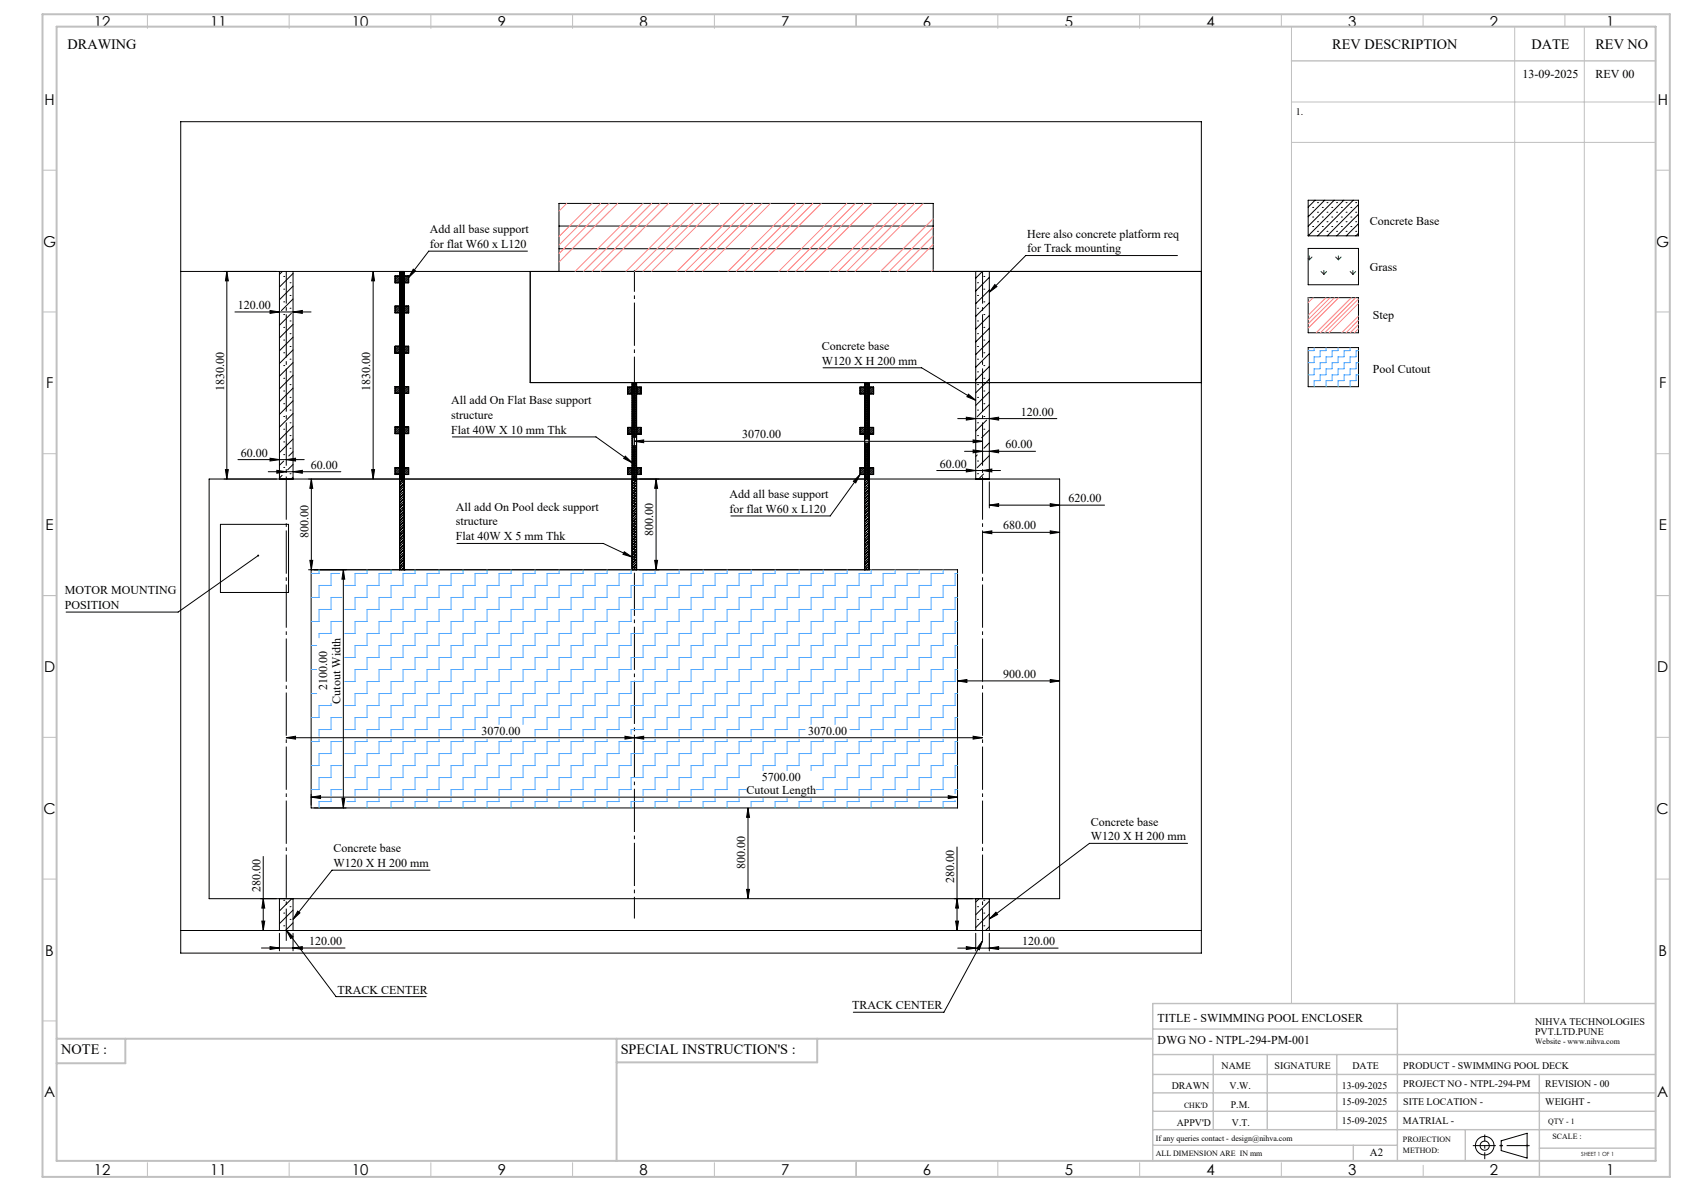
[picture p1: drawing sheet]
<svg xmlns="http://www.w3.org/2000/svg" width="594mm" height="420mm" viewBox="0 0 594 420" stroke-linecap="round" stroke-linejoin="round" font-family="sans-serif">
<defs><g id="words">
<g font-size="5.3">
<text x="33.1" y="9.5">12</text>
<text x="74.1" y="9.5">11</text>
<text x="124.1" y="9.5">10</text>
<text x="175.6" y="9.5">9</text>
<text x="225.6" y="9.5">8</text>
<text x="275.6" y="9.5">7</text>
<text x="325.6" y="9.5">6</text>
<text x="375.6" y="9.5">5</text>
<text x="425.6" y="9.5">4</text>
<text x="475.6" y="9.5">3</text>
<text x="525.6" y="9.5">2</text>
<text x="566.6" y="9.5">1</text>
<text x="15.7" y="37">H</text>
<text x="584.7" y="37">H</text>
<text x="15.2" y="87">G</text>
<text x="584.2" y="87">G</text>
<text x="16.2" y="137">F</text>
<text x="585.2" y="137">F</text>
<text x="16.1" y="187">E</text>
<text x="585.1" y="187">E</text>
<text x="15.5" y="237">D</text>
<text x="584.5" y="237">D</text>
<text x="15.4" y="287">C</text>
<text x="584.4" y="287">C</text>
<text x="16" y="337">B</text>
<text x="585" y="337">B</text>
<text x="15.5" y="387">A</text>
<text x="584.5" y="387">A</text>
<text x="33.1" y="414.5">12</text>
<text x="74.1" y="414.5">11</text>
<text x="124.1" y="414.5">10</text>
<text x="175.6" y="414.5">9</text>
<text x="225.6" y="414.5">8</text>
<text x="275.6" y="414.5">7</text>
<text x="325.6" y="414.5">6</text>
<text x="375.6" y="414.5">5</text>
<text x="425.6" y="414.5">4</text>
<text x="475.6" y="414.5">3</text>
<text x="525.6" y="414.5">2</text>
<text x="566.6" y="414.5">1</text>
</g>
<g font-size="5">
<text x="23.8" y="17.2">DRAWING</text>
<text x="470" y="17.4">REV DESCRIPTION</text>
<text x="540.2" y="17.4">DATE</text>
<text x="562.8" y="17.4">REV NO</text>
<text x="21.6" y="371.8">NOTE :</text>
<text x="218.9" y="371.8">SPECIAL INSTRUCTION'S :</text>
</g>
<g font-size="4.2">
<text x="537.1" y="27.6">13-09-2025</text>
<text x="562.8" y="27.6">REV 00</text>
<text x="151.7" y="82.3">Add all base support</text>
<text x="362.3" y="83.8">Here also concrete platform req</text>
<text x="483.2" y="79.3">Concrete Base</text>
<text x="151.7" y="87.5">for flat W60 x L120</text>
<text x="362.3" y="89">for Track mounting</text>
<text x="483.2" y="95.4">Grass</text>
<text x="83.9" y="109">120.00</text>
<text x="484.2" y="112.6">Step</text>
<text x="289.8" y="123.4">Concrete base</text>
<text x="289.8" y="128.6">W120 X H 200 mm</text>
<text x="484.2" y="131.4">Pool Cutout</text>
<text x="79" y="137.7" transform="rotate(-90 79 137.7)">1830.00</text>
<text x="130.6" y="137.7" transform="rotate(-90 130.6 137.7)">1830.00</text>
<text x="159.2" y="142.5">All add On Flat Base support</text>
<text x="159.2" y="147.8">structure</text>
<text x="360.1" y="146.6">120.00</text>
<text x="159.2" y="153">Flat 40W X 10 mm Thk</text>
<text x="261.8" y="154.6">3070.00</text>
<text x="85" y="161.1">60.00</text>
<text x="354.7" y="158.1">60.00</text>
<text x="109.7" y="165.3">60.00</text>
<text x="331.5" y="164.9">60.00</text>
<text x="257.4" y="175.6">Add all base support</text>
<text x="376.9" y="177.1">620.00</text>
<text x="160.7" y="180.1">All add On Pool deck support</text>
<text x="160.7" y="185.3">structure</text>
<text x="257.4" y="180.8">for flat W60 x L120</text>
<text x="108.8" y="189.7" transform="rotate(-90 108.8 189.7)">800.00</text>
<text x="160.7" y="190.5">Flat 40W X 5 mm Thk</text>
<text x="230.4" y="189.2" transform="rotate(-90 230.4 189.2)">800.00</text>
<text x="353.9" y="186.7">680.00</text>
<text x="22.9" y="209.6">MOTOR MOUNTING</text>
<text x="22.9" y="214.8">POSITION</text>
<text x="353.9" y="239.1">900.00</text>
<text x="115.4" y="243.4" transform="rotate(-90 115.4 243.4)">2100.00</text>
<text x="120.1" y="248.1" transform="rotate(-90 120.1 248.1)">Cutout Width</text>
<text x="169.8" y="259.1">3070.00</text>
<text x="285" y="259.1">3070.00</text>
<text x="268.7" y="275.4">5700.00</text>
<text x="263.3" y="280.1">Cutout Length</text>
<text x="384.8" y="291.1">Concrete base</text>
<text x="384.8" y="296.4">W120 X H 200 mm</text>
<text x="117.6" y="300.6">Concrete base</text>
<text x="117.6" y="305.8">W120 X H 200 mm</text>
<text x="262.9" y="306.5" transform="rotate(-90 262.9 306.5)">800.00</text>
<text x="336.6" y="311.4" transform="rotate(-90 336.6 311.4)">280.00</text>
<text x="91.9" y="314.7" transform="rotate(-90 91.9 314.7)">280.00</text>
<text x="109" y="333.3">120.00</text>
<text x="360.6" y="333.3">120.00</text>
<text x="119" y="350.5">TRACK CENTER</text>
<text x="300.6" y="355.9">TRACK CENTER</text>
<text x="408.3" y="360.3">TITLE - SWIMMING POOL ENCLOSER</text>
<text x="408.3" y="368.2">DWG NO - NTPL-294-PM-001</text>
</g>
<text font-size="3.9" x="483.2" y="407.7">A2</text>
<g font-size="3.5">
<text x="457" y="40.6">1.</text>
<text x="541.5" y="361.3">NIHVA TECHNOLOGIES</text>
<text x="541.5" y="364.9">PVT.LTD.PUNE</text>
<text x="430.9" y="377">NAME</text>
<text x="449.6" y="377">SIGNATURE</text>
<text x="477" y="377">DATE</text>
<text x="495" y="377">PRODUCT - SWIMMING POOL DECK</text>
<text x="495" y="383.3">PROJECT NO - NTPL-294-PM</text>
<text x="545.1" y="383.3">REVISION - 00</text>
<text x="413.3" y="384.1">DRAWN</text>
<text x="433.7" y="384.1">V.W.</text>
<text x="473.3" y="384.1">13-09-2025</text>
<text x="473.3" y="389.8">15-09-2025</text>
<text x="495" y="389.8">SITE LOCATION -</text>
<text x="545.1" y="389.8">WEIGHT -</text>
<text x="434.1" y="390.6">P.M.</text>
<text x="415.1" y="396.9">APPV'D</text>
<text x="434.6" y="396.9">V.T.</text>
<text x="473.3" y="396.5">15-09-2025</text>
<text x="494.8" y="396.5">MATRIAL -</text>
</g>
<g font-size="2.8">
<text x="541.5" y="368.3">Website - www.nihva.com</text>
<text x="417.6" y="390.6">CHK'D</text>
<text x="546.1" y="396.5">QTY - 1</text>
<text x="547.6" y="401.7">SCALE :</text>
<text x="407.7" y="402.2">If any queries contact - design@nihva.com</text>
<text x="407.7" y="407.7">ALL DIMENSION ARE IN mm</text>
<text x="494.8" y="402.7">PROJECTION</text>
<text x="494.8" y="406.5">METHOD:</text>
</g>
<text font-size="2" x="557.8" y="407.8">SHEET 1 OF 1</text>
</g></defs>
<g fill="none" stroke="#000" stroke-width=".35">
<path d="M63.7 42.9h360.1v293.2h-360.1zM197.2 79.7h132M461.4 70.6h17.8v12.6h-17.8zM463 73.1h.1M463 76.5h.1M463 79.9h.1M463.9 70.6l-2.5 2.4M464.7 71.5h.1M464.7 74.8h.1M464.7 78.2h.1M466.4 73.1h.1M466.4 76.5h.1"/>
<path d="M466.4 79.9h.1M467.3 70.6l-5.9 5.8M468.1 71.5h.1M468.1 74.8h.1M468.1 78.2h.1M469.8 73.1h.1M469.8 76.5h.1M469.8 79.9h.1M470.6 70.6l-9.2 9.2M471.5 71.5h.1M471.5 74.8h.1M471.5 78.2h.1"/>
<path d="M473.1 73.1h.1M473.1 76.5h.1M473.1 79.9h.1M474 70.6l-12.6 12.6M474.8 71.5h.1M474.8 74.8h.1M474.8 78.2h.1M476.5 73.1h.1M476.5 76.5h.1M476.5 79.9h.1M477.3 70.6l-12.5 12.6M478.2 71.5h.1"/>
<path d="M478.2 74.8h.1M478.2 78.2h.1M479.2 72.2l-11 11M479.2 75.5l-7.7 7.7M479.2 78.9l-4.3 4.3M63.7 95.7h360.1M80 95.7v73.2M80 95.7l.5 3.3h-1zM98.6 95.7v73.2M99.6 95.7l-1 1M100.1 97.5h.1M102.3 99.7h.1"/>
<path d="M103.4 96.4l-4.8 4.8M103.4 95.7v73.2M131.6 95.7l.5 3.3h-1zM131.6 95.7v73.2M139.6 97.3l-.3 .3M140.2 97.3l-.9 .9M140.8 97.3l-1.5 1.5M141 99.5l-.2 .2M141 98.9l-.8 .8M141 98.3l-1.4 1.4M141 97.7l-1.7 1.7M141 100h1.6"/>
<path d="M141 99.4h1.6M141 98.7h1.6M141 98.1h1.6M141 97.5h1.6M141 96.8h1.6M141 96.2h1.6M141 95.7v105.2M141 97.3h-1.7v2.4h1.7M141.2 99.7h.3M141.2 99h.3M141.2 98.4h.3M141.2 97.8h.3"/>
<path d="M141.2 97.1h.3M141.2 96.5h.3M141.2 95.9h.3M141.9 99.7h.3M141.9 99h.3M141.9 98.4h.3M141.9 97.8h.3M141.9 97.1h.3M141.9 96.5h.3M141.9 95.9h.3M142.5 99.7h.1M142.5 99h.1"/>
<path d="M142.5 98.4h.1M142.5 97.8h.1M142.5 97.1h.1M142.5 96.5h.1M142.5 95.9h.1M142.6 97.3h1.5v2.4h-1.5l1.5-1.6M142.6 95.7v105.2M142.6 97.3h.1M143.2 97.3l-.6 .6M143.8 97.3l-1.2 1.2M144 97.7l-1.4 1.4M144.1 99.3l-.3 .4"/>
<path d="M144.1 98.7l-.9 1M145.8 94.9l.8 .6-2.5 2.3zM186.1 88.6h-34.9l-7.1 9.2M187 95.7v39.2h236.8M197.2 95.7v-24h132v24M197.2 87.7h132M344.2 95.7v73.2M344.8 99.7h.1M346.5 95.7l-2.3 2.4M347 97.5h.1M349 95.7v73.2M349 97.8l-4.8 4.8"/>
<path d="M415.3 90.1h-53.5l-12.8 13M461.4 87.6h17.8v12.8h-17.8zM464.7 81.6h.1M468.1 81.6h.1M471.5 81.6h.1M474.8 81.6h.1M478.2 81.6h.1M479.2 82.3l-.9 .9M82.9 110h26.8M95.2 109.5l3.4 .5-3.4 .5zM100.1 119.9h.1M100.1 115.4h.1"/>
<path d="M100.1 110.9h.1M100.1 106.5h.1M100.1 102h.1M102.3 117.7h.1M102.3 113.2h.1M102.3 108.7h.1M102.3 104.2h.1M102.8 110.5l-4.2 4.2M103.4 110l3.2-.5v1zM103.4 118.9l-4.8 4.8M103.4 114.4l-4.8 4.8M103.4 100.9l-4.8 4.8"/>
<path d="M103.4 105.4l-4.1 4.1M139.3 109.5l1.7-1.6h-1.7v2.4h1.7M139.8 107.9l-.5 .4M140.4 107.9l-1.1 1M141 109.7l-.6 .6M141 109.1l-1.2 1.2M141 108.5l-1.7 1.6M141 119.7h1.6M141 119h1.6M141 118.4h1.6M141 117.8h1.6M141 117.1h1.6"/>
<path d="M141 116.5h1.6M141 115.9h1.6M141 115.2h1.6M141 114.6h1.6M141 114h1.6M141 113.3h1.6M141 112.7h1.6M141 112.1h1.6M141 111.4h1.6M141 110.8h1.6M141 110.2h1.6M141 109.5h1.6"/>
<path d="M141 108.9h1.6M141 108.2h1.6M141 107.6h1.6M141 107h1.6M141 106.3h1.6M141 105.7h1.6M141 105.1h1.6M141 104.4h1.6M141 103.8h1.6M141 103.2h1.6M141 102.5h1.6M141 101.9h1.6"/>
<path d="M141 101.3h1.6M141 100.6h1.6M141.2 107.9h.3M141.2 120h.3M141.2 119.4h.3M141.2 118.7h.3M141.2 118.1h.3M141.2 117.5h.3M141.2 116.8h.3M141.2 116.2h.3M141.2 115.6h.3M141.2 114.9h.3"/>
<path d="M141.2 114.3h.3M141.2 113.6h.3M141.2 113h.3M141.2 112.4h.3M141.2 111.7h.3M141.2 111.1h.3M141.2 110.5h.3M141.2 109.8h.3M141.2 109.2h.3M141.2 108.6h.3M141.2 107.3h.3M141.2 106.7h.3"/>
<path d="M141.2 106h.3M141.2 105.4h.3M141.2 104.8h.3M141.2 104.1h.3M141.2 103.5h.3M141.2 102.9h.3M141.2 102.2h.3M141.2 101.6h.3M141.2 100.9h.3M141.2 100.3h.3M141.9 107.9h.3M141.9 120h.3"/>
<path d="M141.9 119.4h.3M141.9 118.7h.3M141.9 118.1h.3M141.9 117.5h.3M141.9 116.8h.3M141.9 116.2h.3M141.9 115.6h.3M141.9 114.9h.3M141.9 114.3h.3M141.9 113.6h.3M141.9 113h.3M141.9 112.4h.3"/>
<path d="M141.9 111.7h.3M141.9 111.1h.3M141.9 110.5h.3M141.9 109.8h.3M141.9 109.2h.3M141.9 108.6h.3M141.9 107.3h.3M141.9 106.7h.3M141.9 106h.3M141.9 105.4h.3M141.9 104.8h.3M141.9 104.1h.3"/>
<path d="M141.9 103.5h.3M141.9 102.9h.3M141.9 102.2h.3M141.9 101.6h.3M141.9 100.9h.3M141.9 100.3h.3M142.5 107.9h1.6v2.4h-1.5M142.5 120h.1M142.5 119.4h.1M142.5 118.7h.1M142.5 118.1h.1M142.5 117.5h.1"/>
<path d="M142.5 116.8h.1M142.5 116.2h.1M142.5 115.6h.1M142.5 114.9h.1M142.5 114.3h.1M142.5 113.6h.1M142.5 113h.1M142.5 112.4h.1M142.5 111.7h.1M142.5 111.1h.1M142.5 110.5h.1M142.5 109.2h.1"/>
<path d="M142.5 108.6h.1M142.5 107.3h.1M142.5 106.7h.1M142.5 106h.1M142.5 105.4h.1M142.5 104.8h.1M142.5 104.1h.1M142.5 103.5h.1M142.5 102.9h.1M142.5 102.2h.1M142.5 101.6h.1M142.5 100.9h.1"/>
<path d="M142.5 100.3h.1M142.8 107.9l-.2 .2M143.4 107.9l-.8 .8M144 107.9l-1.4 1.4M144.1 110.1l-.1 .2M144.1 109.5l-.7 .8M144.1 108.9l-1.3 1.4M144.1 108.3l-1.6 1.5M344.8 117.7h.1M344.8 113.2h.1M344.8 108.7h.1M344.8 104.2h.1"/>
<path d="M347 119.9h.1M347 115.4h.1M347 110.9h.1M347 106.5h.1M347 102h.1M349 115.8l-4.8 4.8M349 111.2l-4.8 4.8M349 106.8l-4.8 4.8M349 102.3l-4.8 4.8M350.9 100.3l.7 .8-2.6 2zM461.4 105h17.8v12.4h-17.8zM100.1 137.9h.1"/>
<path d="M100.1 133.4h.1M100.1 128.9h.1M100.1 124.4h.1M102.3 135.6h.1M102.3 131.1h.1M102.3 126.7h.1M102.3 122.2h.1M103.4 136.9l-4.8 4.8M103.4 132.3l-4.8 4.8M103.4 127.9l-4.8 4.8M103.4 123.4l-4.8 4.8M139.3 124.5h1.7"/>
<path d="M139.5 136.3l-.2 .2M139.9 122.1l-.6 .6M140.1 136.3l-.8 .8M140.5 122.1l-1.2 1.2M140.7 136.3l-1.4 1.4M141 134.9h1.6M141 124.1l-.5 .4M141 122.9l-1.7 1.6M141 122.3l-1.7 1.6M141 138.4l-.3 .3M141 137.8l-.9 .9M141 137.2l-1.5 1.5"/>
<path d="M141 136.6l-1.7 1.7M141 140h1.6M141 139.4h1.6M141 136.2h1.6M141 135.6h1.6M141 134.3h1.6M141 133.6h1.6M141 133h1.6M141 132.4h1.6M141 131.7h1.6M141 131.1h1.6M141 130.5h1.6"/>
<path d="M141 129.8h1.6M141 129.2h1.6M141 128.6h1.6M141 127.9h1.6M141 127.3h1.6M141 126.7h1.6M141 126h1.6M141 125.4h1.6M141 124.8h1.6M141 124.1h1.6M141 122.9h1.6M141 122.2h1.6"/>
<path d="M141 121.6h1.6M141 120.9h1.6M141 120.3h1.6M141 122.1h-1.7v2.4M141.2 136.5h.3M141.2 122.5h.3M141.2 139.7h.3M141.2 139h.3M141.2 138.4h.3M141.2 137.8h.3M141.2 137.1h.3M141.2 135.9h.3"/>
<path d="M141.2 135.2h.3M141.2 134.6h.3M141.2 134h.3M141.2 133.3h.3M141.2 132.7h.3M141.2 132.1h.3M141.2 131.4h.3M141.2 130.8h.3M141.2 130.2h.3M141.2 129.5h.3M141.2 128.9h.3M141.2 128.3h.3"/>
<path d="M141.2 127.6h.3M141.2 127h.3M141.2 126.3h.3M141.2 125.7h.3M141.2 125.1h.3M141.2 124.4h.3M141.2 123.8h.3M141.2 123.2h.3M141.2 121.9h.3M141.2 121.3h.3M141.2 120.6h.3M141.9 136.5h.3"/>
<path d="M141.9 122.5h.3M141.9 139.7h.3M141.9 139h.3M141.9 138.4h.3M141.9 137.8h.3M141.9 137.1h.3M141.9 135.9h.3M141.9 135.2h.3M141.9 134.6h.3M141.9 134h.3M141.9 133.3h.3M141.9 132.7h.3"/>
<path d="M141.9 132.1h.3M141.9 131.4h.3M141.9 130.8h.3M141.9 130.2h.3M141.9 129.5h.3M141.9 128.9h.3M141.9 128.3h.3M141.9 127.6h.3M141.9 127h.3M141.9 126.3h.3M141.9 125.7h.3M141.9 125.1h.3"/>
<path d="M141.9 124.4h.3M141.9 123.8h.3M141.9 123.2h.3M141.9 121.9h.3M141.9 121.3h.3M141.9 120.6h.3M142.5 136.5h.1M142.5 122.5h.1M142.5 139.7h.1M142.5 139h.1M142.5 138.4h.1M142.5 137.8h.1"/>
<path d="M142.5 137.1h.1M142.5 135.9h.1M142.5 135.2h.1M142.5 134.6h.1M142.5 134h.1M142.5 133.3h.1M142.5 132.7h.1M142.5 132.1h.1M142.5 131.4h.1M142.5 130.8h.1M142.5 130.2h.1M142.5 129.5h.1"/>
<path d="M142.5 128.9h.1M142.5 128.3h.1M142.5 127.6h.1M142.5 127h.1M142.5 126.3h.1M142.5 125.7h.1M142.5 125.1h.1M142.5 124.4h.1M142.5 123.8h.1M142.5 123.2h.1M142.5 121.9h.1M142.5 121.3h.1"/>
<path d="M142.5 120.6h.1M142.6 122.1h1.5v2.4M142.6 136.3h1.5v2.4h-4.8v-2.4h1.7M142.6 124.5h1.5M142.6 123.5h-1.6l-1.1 1M142.9 122.1l-.3 .4M143.1 136.3l-.5 .6-1.6-.1M143.5 122.1l-.9 1M143.7 136.3l-1.1 1.2h-1.6M144.1 122.1l-1.5 1.6M144.1 124.5h.1M144.1 123.9l-.6 .6"/>
<path d="M144.1 123.3l-1.2 1.2M144.1 122.7l-1.5 1.6M144.1 138.3l-.4 .4M144.1 137.7l-1 1M144.1 137.1l-1.5 1.6M144.1 136.5l-1.5 1.6h-1.6M221.4 138.9h1.6M221.9 136.5l-.5 .6M222.5 136.5l-1.1 1.2M223 134.9v66M223 138.7h1.5M223 138.5l-.5 .4"/>
<path d="M223 137.9l-1.1 1M223 137.3l-1.6 1.6M223 136.7l-1.6 1.6M223 140h1.5M223 139.4h1.5M223 136.2h1.5M223 135.6h1.5M223 136.5h-1.6v2.4M223.1 136.5h.3M223.1 139.7h.3M223.1 139h.3M223.1 138.4h.3"/>
<path d="M223.1 137.8h.3M223.1 137.1h.3M223.1 135.9h.3M223.1 135.2h.3M223.8 136.5h.3M223.8 139.7h.3M223.8 139h.3M223.8 138.4h.3M223.8 137.8h.3M223.8 137.1h.3M223.8 135.9h.3M223.8 135.2h.3"/>
<path d="M224.4 136.5h1.8v2.4M224.4 139.7h.1M224.4 139h.1M224.4 138.4h.1M224.4 137.8h.1M224.4 137.1h.1M224.4 135.9h.1M224.4 135.2h.1M224.5 134.9v66M224.5 138.9h1.7M224.9 136.5l-.4 .4-1.5-.1M225.5 136.5l-1 1h-1.5"/>
<path d="M226.1 136.5l-1.6 1.6h-1.5M226.2 138.9h-.1M226.2 138.3l-.7 .6M226.2 137.7l-1.3 1.2M226.2 137.1l-1.7 1.6M290.3 129.7h34.8l19.1 11.5M303.4 138.9h1.6M304 136.5l-.6 .6M304.6 136.5l-1.2 1.2M305 134.9v66M305 138.5l-.4 .4M305 137.9l-1 1"/>
<path d="M305 137.3l-1.6 1.6M305 136.7l-1.6 1.6M305 140h1.6M305 139.4h1.6M305 136.2h1.6M305 135.6h1.6M305 139.7h.4M305 139h.4M305 138.4h.4M305 137.8h.4M305 137.1h.4M305 135.9h.4"/>
<path d="M305 135.2h.4M305.4 136.5h-2v2.4M305.7 136.5h.3M305.7 139.7h.3M305.7 139h.3M305.7 138.4h.3M305.7 137.8h.3M305.7 137.1h.3M305.7 135.9h.3M305.7 135.2h.3M306.3 136.5h1.9M306.3 139.7h.3"/>
<path d="M306.3 139h.3M306.3 138.4h.3M306.3 137.8h.3M306.3 137.1h.3M306.3 135.9h.3M306.3 135.2h.3M306.6 134.9v66M307 136.5l-.4 .4-1.6-.1M307.6 136.5l-1 1h-1.6M308.2 137.1l-1.6 1.6h-1.6M308.2 136.5v2.4h-1.6M308.2 138.3l-.7 .6"/>
<path d="M308.2 137.7l-1.3 1.2M308.2 136.5l-1.6 1.6h-1.6M341.6 139l2.6 2.2-3.1-1.3zM344.8 135.6h.1M344.8 131.1h.1M344.8 126.7h.1M344.8 122.2h.1M347 137.9h.1M347 133.4h.1M347 128.9h.1M347 124.4h.1M349 138.2l-4.8 4.8"/>
<path d="M349 133.7l-4.8 4.8M349 129.2l-4.8 4.8M349 124.7l-4.8 4.8M349 120.2l-4.8 4.8M461.4 122.6h17.8v13.8h-17.8zM100.1 155.8h.1M100.1 151.4h.1M100.1 146.9h.1M100.1 142.4h.1M102.3 158.1h.1M102.3 153.6h.1M102.3 149.1h.1"/>
<path d="M102.3 144.6h.1M102.3 140.1h.1M103.4 159.3l-1.6 1.5M103.4 154.8l-4.8 4.8M103.4 150.3l-4.8 4.8M103.4 145.8l-4.8 4.8M103.4 141.3l-4.8 4.8M139.7 150.5l-.4 .3M140.3 150.5l-1 .9M140.9 150.5l-1.6 1.5M141 147.6h1.6M141 152.8l-.1 .1"/>
<path d="M141 152.2l-.7 .7M141 151.6l-1.3 1.3M141 151l-1.7 1.6M141 159.7h1.6M141 159h1.6M141 158.4h1.6M141 157.8h1.6M141 157.1h1.6M141 156.5h1.6M141 155.9h1.6M141 155.2h1.6M141 154.6h1.6"/>
<path d="M141 154h1.6M141 153.3h1.6M141 152.7h1.6M141 152.1h1.6M141 151.4h1.6M141 150.8h1.6M141 150.2h1.6M141 149.5h1.6M141 148.9h1.6M141 148.3h1.6M141 147h1.6M141 146.3h1.6"/>
<path d="M141 145.7h1.6M141 145.1h1.6M141 144.4h1.6M141 143.8h1.6M141 143.2h1.6M141 142.5h1.6M141 141.9h1.6M141 141.3h1.6M141 140.6h1.6M141 150.5h-1.7v2.4h1.7M141.2 159.4h.3M141.2 158.7h.3"/>
<path d="M141.2 158.1h.3M141.2 157.5h.3M141.2 156.8h.3M141.2 156.2h.3M141.2 155.6h.3M141.2 154.9h.3M141.2 154.3h.3M141.2 153.7h.3M141.2 153h.3M141.2 152.4h.3M141.2 151.7h.3M141.2 151.1h.3"/>
<path d="M141.2 150.5h.3M141.2 149.8h.3M141.2 149.2h.3M141.2 148.6h.3M141.2 147.9h.3M141.2 147.3h.3M141.2 146.7h.3M141.2 146h.3M141.2 145.4h.3M141.2 144.8h.3M141.2 144.1h.3M141.2 143.5h.3"/>
<path d="M141.2 142.9h.3M141.2 142.2h.3M141.2 141.6h.3M141.2 141h.3M141.2 140.3h.3M141.9 159.4h.3M141.9 158.7h.3M141.9 158.1h.3M141.9 157.5h.3M141.9 156.8h.3M141.9 156.2h.3M141.9 155.6h.3"/>
<path d="M141.9 154.9h.3M141.9 154.3h.3M141.9 153.7h.3M141.9 153h.3M141.9 152.4h.3M141.9 151.7h.3M141.9 151.1h.3M141.9 150.5h.3M141.9 149.8h.3M141.9 149.2h.3M141.9 148.6h.3M141.9 147.9h.3"/>
<path d="M141.9 147.3h.3M141.9 146.7h.3M141.9 146h.3M141.9 145.4h.3M141.9 144.8h.3M141.9 144.1h.3M141.9 143.5h.3M141.9 142.9h.3M141.9 142.2h.3M141.9 141.6h.3M141.9 141h.3M141.9 140.3h.3"/>
<path d="M142.5 159.4h.1M142.5 158.7h.1M142.5 158.1h.1M142.5 157.5h.1M142.5 156.8h.1M142.5 156.2h.1M142.5 155.6h.1M142.5 154.9h.1M142.5 154.3h.1M142.5 153.7h.1M142.5 153h.1M142.5 151.7h.1"/>
<path d="M142.5 151.1h.1M142.5 150.5h.1M142.5 149.8h.1M142.5 149.2h.1M142.5 148.6h.1M142.5 147.9h.1M142.5 147.3h.1M142.5 146.7h.1M142.5 146h.1M142.5 145.4h.1M142.5 144.8h.1M142.5 144.1h.1"/>
<path d="M142.5 143.5h.1M142.5 142.9h.1M142.5 142.2h.1M142.5 141.6h.1M142.5 141h.1M142.5 140.3h.1M142.6 150.5h1.5v2.4h-1.5M142.7 150.5l-.1 .1M143.3 150.5l-.7 .7M143.9 150.5l-1.3 1.3M144.1 152.6l-.2 .3M144.1 152l-.8 .9"/>
<path d="M144.1 151.4l-1.4 1.5M144.1 150.8l-1.6 1.6M159.6 154.1h50.6l12.8 9.1M221.5 150.7l-.1 .2M222.1 150.7l-.7 .8M222.7 150.7l-1.3 1.4M223 147.6h1.5M223 152.8l-.3 .3M223 152.2l-.9 .9M223 151.6l-1.5 1.5M223 151l-1.6 1.7M223 159.7h1.5"/>
<path d="M223 159h1.5M223 158.4h1.5M223 157.8h1.5M223 157.1h1.5M223 156.5h.3M223 155.9h.3M223 155.2h.3M223 154.6h.3M223 154h1.5M223 153.3h1.5M223 152.7h1.5M223 152.1h1.5"/>
<path d="M223 151.4h1.5M223 150.8h1.5M223 150.2h1.5M223 149.5h1.5M223 148.9h1.5M223 148.3h1.5M223 147h1.5M223 146.3h1.5M223 145.7h1.5M223 145.1h1.5M223 144.4h1.5M223 143.8h1.5"/>
<path d="M223 143.2h1.5M223 142.5h1.5M223 141.9h1.5M223 141.3h1.5M223 140.6h1.5M223 150.7h-1.6v2.4h1.6M223.1 159.4h.3M223.1 158.7h.3M223.1 158.1h.3M223.1 157.5h.3M223.1 156.8h.2M223.1 156.2h.2"/>
<path d="M223.1 155.6h.2M223.1 154.9h.2M223.1 154.3h.3M223.1 153.7h.3M223.1 153h.3M223.1 152.4h.3M223.1 151.7h.3M223.1 151.1h.3M223.1 150.5h.3M223.1 149.8h.3M223.1 149.2h.3M223.1 148.6h.3"/>
<path d="M223.1 147.9h.3M223.1 147.3h.3M223.1 146.7h.3M223.1 146h.3M223.1 145.4h.3M223.1 144.8h.3M223.1 144.1h.3M223.1 143.5h.3M223.1 142.9h.3M223.1 142.2h.3M223.1 141.6h.3M223.1 141h.3"/>
<path d="M223.1 140.3h.3M223.8 155.6l3.2-.5v1zM223.8 155.6h122.8M223.8 155.6h.1M223.8 159.4h.3M223.8 158.7h.3M223.8 158.1h.3M223.8 157.5h.3M223.8 154.3h.3M223.8 153.7h.3M223.8 153h.3M223.8 152.4h.3"/>
<path d="M223.8 151.7h.3M223.8 151.1h.3M223.8 150.5h.3M223.8 149.8h.3M223.8 149.2h.3M223.8 148.6h.3M223.8 147.9h.3M223.8 147.3h.3M223.8 146.7h.3M223.8 146h.3M223.8 145.4h.3M223.8 144.8h.3"/>
<path d="M223.8 144.1h.3M223.8 143.5h.3M223.8 142.9h.3M223.8 142.2h.3M223.8 141.6h.3M223.8 141h.3M223.8 140.3h.3M224.4 159.4h.1M224.4 158.7h.1M224.4 158.1h.1M224.4 157.5h.1M224.4 154.3h.1"/>
<path d="M224.4 153.7h.1M224.4 153h.1M224.4 152.4h.1M224.4 151.7h.1M224.4 151.1h.1M224.4 150.5h.1M224.4 149.8h.1M224.4 149.2h.1M224.4 148.6h.1M224.4 147.9h.1M224.4 147.3h.1M224.4 146.7h.1"/>
<path d="M224.4 146h.1M224.4 145.4h.1M224.4 144.8h.1M224.4 144.1h.1M224.4 143.5h.1M224.4 142.9h.1M224.4 142.2h.1M224.4 141.6h.1M224.4 141h.1M224.4 140.3h.1M224.5 150.7h1.7v2.4h-1.7l1.7-1.7M225.1 150.7l-.6 .6"/>
<path d="M225.7 150.7l-1.2 1.2M226.2 152.6l-.5 .5M226.2 152l-1.1 1.1M226.2 150.8l-1.7 1.7M303.5 150.7l-.1 .2M304.1 150.7l-.7 .8M304.7 150.7l-1.3 1.4M305 150.7h-1.6v2.4h1.6M305 147.6h1.6M305 152.9l-.3 .2M305 152.3l-.9 .8M305 151.7l-1.5 1.4"/>
<path d="M305 151.1l-1.6 1.6M305 159.7h1.6M305 159h1.6M305 158.4h1.6M305 157.8h1.6M305 157.1h1.6M305 156.5h1.6M305 154.6h1.6M305 154h1.6M305 153.3h1.6M305 152.7h1.6M305 152.1h1.6"/>
<path d="M305 151.4h1.6M305 150.8h1.6M305 150.2h1.6M305 149.5h1.6M305 148.9h1.6M305 148.3h1.6M305 147h1.6M305 146.3h1.6M305 145.7h1.6M305 145.1h1.6M305 144.4h1.6M305 143.8h1.6"/>
<path d="M305 143.2h1.6M305 142.5h1.6M305 141.9h1.6M305 141.3h1.6M305 140.6h1.6M305 159.4h.4M305 158.7h.4M305 158.1h.4M305 157.5h.4M305 156.8h.4M305 156.2h.4M305 154.9h.4"/>
<path d="M305 154.3h.4M305 153.7h.4M305 153h.4M305 152.4h.4M305 151.7h.4M305 151.1h.4M305 150.5h.4M305 149.8h.4M305 149.2h.4M305 148.6h.4M305 147.9h.4M305 147.3h.4"/>
<path d="M305 146.7h.4M305 146h.4M305 145.4h.4M305 144.8h.4M305 144.1h.4M305 143.5h.4M305 142.9h.4M305 142.2h.4M305 141.6h.4M305 141h.4M305 140.3h.4M305.7 159.4h.3"/>
<path d="M305.7 158.7h.3M305.7 158.1h.3M305.7 157.5h.3M305.7 156.8h.3M305.7 156.2h.3M305.7 154.9h.3M305.7 154.3h.3M305.7 153.7h.3M305.7 153h.3M305.7 152.4h.3M305.7 151.7h.3M305.7 151.1h.3"/>
<path d="M305.7 150.5h.3M305.7 149.8h.3M305.7 149.2h.3M305.7 148.6h.3M305.7 147.9h.3M305.7 147.3h.3M305.7 146.7h.3M305.7 146h.3M305.7 145.4h.3M305.7 144.8h.3M305.7 144.1h.3M305.7 143.5h.3"/>
<path d="M305.7 142.9h.3M305.7 142.2h.3M305.7 141.6h.3M305.7 141h.3M305.7 140.3h.3M306.3 159.4h.3M306.3 158.7h.3M306.3 158.1h.3M306.3 157.5h.3M306.3 156.8h.3M306.3 156.2h.3M306.3 154.9h.3"/>
<path d="M306.3 154.3h.3M306.3 153.7h.3M306.3 153h.3M306.3 152.4h.3M306.3 151.7h.3M306.3 151.1h.3M306.3 150.5h.3M306.3 149.8h.3M306.3 149.2h.3M306.3 148.6h.3M306.3 147.9h.3M306.3 147.3h.3"/>
<path d="M306.3 146.7h.3M306.3 146h.3M306.3 145.4h.3M306.3 144.8h.3M306.3 144.1h.3M306.3 143.5h.3M306.3 142.9h.3M306.3 142.2h.3M306.3 141.6h.3M306.3 141h.3M306.3 140.3h.3M306.6 150.7h1.6v2.4h-1.6l1.6-1.6"/>
<path d="M307.1 150.7l-.5 .6M307.7 150.7l-1.1 1.2M308.2 152.1l-1.1 1M308.2 152.7l-.5 .4M308.2 150.9l-1.6 1.6M337.8 147.6h35M340.2 159.2h25.1M340.9 147.1l3.3 .5-3.3 .5zM343.3 155.1l3.3 .5-3.3 .5zM343.3 158.7l3.3 .5-3.3 .5zM344.8 153.6h.1M344.8 149.1h.1"/>
<path d="M344.8 144.6h.1M344.8 140.1h.1M347 151.4h.1M347 146.9h.1M347 142.4h.1M348 148.1l-3.8 3.9M349 147.6l3.2-.5v1zM349 156.2l-1.9 1.9M349 151.7l-2.7 2.7M349 142.7l-4.3 4.3M349 159.2l3.2-.5v1zM73.8 168.9h300v148h-300z"/>
<path d="M79.5 165.6h1l-.5 3.3zM83.9 162.1h23.4M94.6 166.4h25.6M95.3 161.6l3.3 .5-3.3 .5zM97.6 165.9l3.4 .5-3.4 .5zM99.5 167.6l-.9 1M100.1 162.6l-1.5 1.5M100.1 164.8h.1M100.1 160.3h.1M101 162.1l3.2-.5v1zM102.3 167.1h.1M103.4 168.3l-.7 .6"/>
<path d="M103.4 163.8l-1.9 1.9M103.4 166.4l3.2-.5v1zM109.8 168.9l-.1 116h228v-84h-228.9M109.8 168.9l.5 3.3h-1zM131.1 165.6h1l-.5 3.3zM139.3 167.3h3.3M139.6 164.9l-.3 .3M140.2 164.9l-.9 .9M140.8 164.9l-1.5 1.5M141 167.2l-.1 .1M141 166.6l-.7 .7M141 166l-1.3 1.3"/>
<path d="M141 168.6h1.6M141 167.9h1.6M141 166.7h1.6M141 166h1.6M141 164.8h1.6M141 164.1h1.6M141 163.5h1.6M141 162.9h1.6M141 162.2h1.6M141 161.6h1.6M141 161h1.6M141 160.3h1.6"/>
<path d="M141 164.9h-1.7v2.4h1.7M141.1 178.1l-.1 .2M141.1 172.7l-.1 .2M141.2 166.4h.3M141.2 168.9h.3M141.2 168.3h.3M141.2 167.6h.3M141.2 167h.3M141.2 165.7h.3M141.2 165.1h.3M141.2 164.4h.3M141.2 163.8h.3"/>
<path d="M141.2 163.2h.3M141.2 162.5h.3M141.2 161.9h.3M141.2 161.3h.3M141.2 160.6h.3M141.2 160h.3M141.3 168.9l-.3 .4M141.4 179.7l-.4 .4M141.4 174.3l-.4 .4M141.6 175.8l-.5 .5M141.6 170.4l-.5 .5M141.8 177.4l-.4 .5"/>
<path d="M141.8 172l-.4 .5M141.9 166.4h.3M141.9 168.9h.3M141.9 168.3h.3M141.9 167.6h.3M141.9 167h.3M141.9 165.7h.3M141.9 165.1h.3M141.9 164.4h.3M141.9 163.8h.3M141.9 163.2h.3M141.9 162.5h.3"/>
<path d="M141.9 161.9h.3M141.9 161.3h.3M141.9 160.6h.3M141.9 160h.3M142.1 179l-.5 .4M142.1 173.6l-.5 .4M142.2 168.9l-1.2 1.3M142.3 175.2l-.5 .4M142.3 169.8l-.5 .4M142.5 166.4h.1M142.5 168.9h.1M142.5 168.3h.1"/>
<path d="M142.5 167.6h.1M142.5 167h.1M142.5 165.7h.1M142.5 165.1h.1M142.5 164.4h.1M142.5 163.8h.1M142.5 163.2h.1M142.5 162.5h.1M142.5 161.9h.1M142.5 161.3h.1M142.5 160.6h.1M142.5 160h.1"/>
<path d="M142.5 176.7l-.4 .5M142.5 171.3l-.4 .5M142.6 165l1.5-.1v2.4h-1.5l1.5-1.5M142.6 165.4h-1.6l-1.7 1.6M142.6 179.4l-1.6 1.6M142.6 177.6l-1.6 1.6M142.6 175.8l-1.6 1.6M142.6 174l-1.6 1.6M142.6 172.2l-1.6 1.6M142.6 170.4l-1.6 1.6M142.6 178.5l-.3 .2M142.6 174.9h-.1"/>
<path d="M142.6 173.1l-.3 .3M142.6 169.5h-.1M143.2 164.9l-.6 .7M143.8 164.9l-1.2 1.3M144.1 167l-.3 .3M144.1 166.4l-.9 .9M144.1 165.2l-1.5 1.6M220.6 160.8l2.4 2.4-3-1.5zM221.7 164.9l-.3 .3M222.2 164.9l-.8 .9M222.8 164.9l-1.4 1.5M223 167.3h1.5"/>
<path d="M223 167.2l-.2 .1M223 168.6h1.5M223 167.9h1.5M223 164.8h1.5M223 164.1h1.5M223 163.5h1.5M223 162.2h1.5M223 161.6h1.5M223 161h1.5M223 160.3h1.5M223 164.9h-1.6v2.4h1.6M223.1 168.9l-.1 .1"/>
<path d="M223.1 175.2l-.1 .1M223.1 169.8l-.1 .1M223.1 166.4h.3M223.1 168.9h.3M223.1 168.3h.3M223.1 167.6h.3M223.1 167h.3M223.1 165.7h.3M223.1 165.1h.3M223.1 164.4h.3M223.1 163.8h.3M223.1 163.2h.3"/>
<path d="M223.1 162.5h.3M223.1 161.9h.3M223.1 161.3h.3M223.1 160.6h.3M223.1 160h.3M223.2 162.9h1.3M223.3 176.7l-.3 .4M223.3 171.3l-.3 .4M223.6 178.3l-.5 .4M223.6 172.9l-.5 .5M223.8 166.4h.3M223.8 168.9h.3"/>
<path d="M223.8 168.3h.3M223.8 167.6h.3M223.8 167h.3M223.8 165.7h.3M223.8 165.1h.3M223.8 164.4h.3M223.8 163.8h.3M223.8 163.2h.3M223.8 162.5h.3M223.8 161.9h.3M223.8 161.3h.3M223.8 160.6h.3"/>
<path d="M223.8 160h.3M223.8 179.9l-.5 .4M223.8 174.5l-.5 .4M223.8 169.1l-.5 .4M224 176.1l-.4 .4M224 170.7l-.4 .4M224.2 177.6l-.4 .5M224.2 172.2l-.4 .5M224.4 166.4h.1M224.4 168.9h.1M224.4 168.3h.1M224.4 167.6h.1"/>
<path d="M224.4 167h.1M224.4 165.7h.1M224.4 165.1h.1M224.4 164.4h.1M224.4 163.8h.1M224.4 163.2h.1M224.4 162.5h.1M224.4 161.9h.1M224.4 161.3h.1M224.4 160.6h.1M224.4 160h.1M224.4 179.2l-.4 .5"/>
<path d="M224.4 173.8l-.4 .5M224.5 164.9h1.7v2.4h-1.7M224.5 166.7l-1.5-.1-.8 .7M224.5 166h-1.5l-1.3 1.3M224.5 165.4h-1.5l-1.6 1.6M224.5 180l-1.5 1.6M224.5 178.2l-1.5 1.6M224.5 176.4l-1.5 1.6M224.5 174.6l-1.5 1.6M224.5 172.8l-1.5 1.6M224.5 171l-1.5 1.6M224.5 169.2l-1.5 1.6"/>
<path d="M224.5 177.3l-.1 .1M224.5 175.5l-.3 .3M224.5 171.9l-.1 .1M224.5 170.1l-.3 .3M224.6 164.9l-.1 .1M225.2 164.9l-.7 .7M225.8 164.9l-1.3 1.3M226.2 167l-.4 .3M226.2 166.4l-1 .9M226.2 165.8l-1.6 1.5M226.2 165.2l-1.7 1.6M231.4 168.9l.6 3.3h-1.1z"/>
<path d="M231.4 168.9v32M303.4 167.3l-1.6 3-.8-.6zM303.4 167.3h1.6M303.4 167.3l-10.6 14.6h-35M303.7 164.9l-.3 .4M304.3 164.9l-.9 1M304.9 164.9l-1.5 1.6M305 164.9h-1.6v2.4M305 167.3h1.6M305 167.2l-.1 .1M305 168.6h1.6M305 167.9h1.6"/>
<path d="M305 164.8h1.6M305 164.1h1.6M305 163.5h1.6M305 162.9h1.6M305 162.2h1.6M305 161.6h1.6M305 161h1.6M305 160.3h1.6M305 166.4h.4M305 177.6v.1M305 168.9h.4M305 168.3h.4"/>
<path d="M305 167.6h.4M305 167h.4M305 165.7h.4M305 165.1h.4M305 164.4h.4M305 163.8h.4M305 163.2h.4M305 162.5h.4M305 161.9h.4M305 161.3h.4M305 160.6h.4M305 160h.4"/>
<path d="M305 172.2v.1M305.3 179.2l-.3 .3M305.3 173.8l-.3 .3M305.5 175.4l-.5 .4M305.5 170l-.5 .4M305.7 166.4h.3M305.7 168.9h.3M305.7 168.3h.3M305.7 167.6h.3M305.7 167h.3M305.7 165.7h.3M305.7 165.1h.3"/>
<path d="M305.7 164.4h.3M305.7 163.8h.3M305.7 163.2h.3M305.7 162.5h.3M305.7 161.9h.3M305.7 161.3h.3M305.7 160.6h.3M305.7 160h.3M305.7 168.9l-.7 .7M305.7 176.9l-.4 .5M305.7 171.6l-.4 .4M306 178.5l-.5 .5"/>
<path d="M306 173.1l-.5 .5M306.2 174.7l-.5 .5M306.2 169.3l-.5 .5M306.3 166.4h.3M306.3 168.9h.3M306.3 168.3h.3M306.3 167.6h.3M306.3 167h.3M306.3 165.7h.3M306.3 164.4h.3M306.3 163.8h.3M306.3 163.2h.3"/>
<path d="M306.3 162.5h.3M306.3 161.9h.3M306.3 161.3h.3M306.3 160.6h.3M306.3 160h.3M306.4 176.3l-.4 .4M306.4 170.9l-.4 .4M306.6 164.9h1.6v2.4h-1.6M306.6 166.7l-1.6-.1-.7 .7M306.6 166h-1.6l-1.3 1.3M306.6 165.4h-1.6l-1.6 1.7M306.6 178.8l-1.6 1.6"/>
<path d="M306.6 177l-1.6 1.6M306.6 175.2l-1.6 1.6M306.6 173.4l-1.6 1.6M306.6 171.6l-1.6 1.6M306.6 169.8l-1.6 1.6M306.6 179.7l-.2 .2M306.6 177.9l-.4 .4M306.6 174.3l-.2 .2M306.6 172.5l-.4 .4M306.6 168.9l-.2 .2M306.7 164.9l-.4 .2M307.3 164.9l-.7 .7"/>
<path d="M307.9 164.9l-1.3 1.3M308.2 167l-.3 .3M308.2 166.4l-.9 .9M308.2 165.8l-1.5 1.5M308.2 165.2l-1.6 1.6M330.4 165.9h22.5M340.9 165.4l3.3 .5-3.3 .5zM344.7 160.4l-.5 .6M344.8 167.1h.1M344.8 162.6h.1M346.6 165.9l3.2-.5v1zM346.9 167.2l-1.7 1.7"/>
<path d="M349 160.7l-4.3 4.2M349 178.1l3.2-.5v1zM349 169.9v9.2M349 178.1h40.6M370.5 177.6l3.3 .5-3.3 .5zM77.8 184.9h24v24h-24zM91.1 195.9l-28.3 19.9h-39.5M109.3 197.6h1l-.5 3.3zM141.1 199.6l-.1 .2M141.1 194.2l-.1 .2M141.1 188.9l-.1 .1M141.1 183.5l-.1 .2"/>
<path d="M141.4 195.8l-.4 .4M141.4 190.4l-.4 .4M141.4 185l-.4 .5M141.6 197.4l-.5 .4M141.6 192l-.5 .5M141.6 186.6l-.5 .5M141.6 181.2l-.5 .5M141.8 198.9l-.4 .5M141.8 193.6l-.4 .4M141.8 188.2l-.4 .4M141.8 182.8l-.4 .5M142.1 195.1l-.5 .5"/>
<path d="M142.1 189.7l-.5 .5M142.1 184.3l-.5 .5M142.3 196.7l-.5 .4M142.3 191.3l-.5 .5M142.3 185.9l-.5 .5M142.3 180.5l-.5 .5M142.5 198.3l-.4 .4M142.5 192.9l-.4 .4M142.5 187.5l-.4 .4M142.5 182.1l-.4 .5M142.6 199.1l-1.6 1.6M142.6 197.3l-1.6 1.6"/>
<path d="M142.6 195.5l-1.6 1.6M142.6 193.7l-1.6 1.7M142.6 191.9l-1.6 1.7M142.6 190.1l-1.6 1.7M142.6 188.3l-1.6 1.7M142.6 186.6l-1.6 1.6M142.6 184.8l-1.6 1.6M142.6 183l-1.6 1.6M142.6 181.2l-1.6 1.6M142.6 196.4l-.1 .1M142.6 194.6l-.3 .3M142.6 191l-.1 .1"/>
<path d="M142.6 189.2l-.3 .3M142.6 185.6l-.1 .1M142.6 183.9l-.3 .2M142.6 180.3h-.1M161.2 191.6h51.6l10.2 4.8M220.2 194.6l2.8 1.8-3.3-.9zM223.1 196.7l-.1 .2M223.1 191.3l-.1 .2M223.1 185.9l-.1 .2M223.1 180.5l-.1 .2M223.3 198.3l-.3 .3M223.3 192.9l-.3 .4"/>
<path d="M223.3 187.5l-.3 .4M223.3 182.1l-.3 .4M223.6 199.9l-.5 .4M223.6 194.5l-.5 .4M223.6 189.1l-.5 .4M223.6 183.7l-.5 .4M223.8 196l-.5 .5M223.8 190.7l-.5 .4M223.8 185.3l-.5 .4M224 197.6l-.4 .5M224 192.2l-.4 .5M224 186.8l-.4 .5"/>
<path d="M224 181.5l-.4 .4M224.2 199.2l-.4 .4M224.2 193.8l-.4 .4M224.2 188.4l-.4 .5M224.2 183l-.4 .5M224.4 195.4l-.4 .4M224.4 190l-.4 .4M224.4 184.6l-.4 .4M224.5 199.7l-1.1 1.2M224.5 198l-1.5 1.5M224.5 196.2l-1.5 1.5M224.5 194.4l-1.5 1.5"/>
<path d="M224.5 192.6l-1.5 1.6M224.5 190.8l-1.5 1.6M224.5 189l-1.5 1.6M224.5 187.2l-1.5 1.6M224.5 185.4l-1.5 1.6M224.5 183.6l-1.5 1.6M224.5 181.8l-1.5 1.6M224.5 198.8l-.1 .1M224.5 197l-.3 .4M224.5 193.4l-.1 .2M224.5 191.6l-.3 .4M224.5 188.1l-.1 .1"/>
<path d="M224.5 186.3l-.3 .3M224.5 182.7l-.1 .1M224.5 180.9l-.3 .3M230.9 197.6h1.1l-.6 3.3zM305 199.2v.1M305 193.8v.1M305 188.4v.1M305 183v.1M305.3 195.4l-.3 .3M305.3 190l-.3 .3M305.3 184.6l-.3 .3M305.5 186.1l-.5 .5"/>
<path d="M305.5 196.9l-.5 .5M305.5 191.5l-.5 .5M305.5 180.8l-.5 .4M305.7 198.5l-.4 .4M305.7 193.1l-.4 .5M305.7 187.7l-.4 .5M305.7 182.3l-.4 .5M306 194.7l-.5 .4M306 189.3l-.5 .4M306 183.9l-.5 .4M306.2 185.5l-.5 .4M306.2 196.3l-.5 .4"/>
<path d="M306.2 190.9l-.5 .4M306.2 180.1l-.5 .4M306.4 197.8l-.4 .5M306.4 192.5l-.4 .4M306.4 187.1l-.4 .4M306.4 181.7l-.4 .4M306.6 198.6l-1.6 1.5M306.6 189.6l-1.6 1.6M306.6 180.6l-1.6 1.6M306.6 185.1l-.2 .2M306.6 196.8l-1.6 1.6M306.6 195l-1.6 1.6"/>
<path d="M306.6 193.2l-1.6 1.6M306.6 191.4l-1.6 1.6M306.6 187.8l-1.6 1.6M306.6 186l-1.6 1.6M306.6 184.2l-1.6 1.6M306.6 182.4l-1.6 1.6M306.6 199.5l-.4 .4M306.6 195.9l-.2 .1M306.6 194.1l-.4 .4M306.6 190.5l-.2 .2M306.6 188.7l-.4 .4M306.6 183.3l-.4 .4"/>
<path d="M346.6 187.7l3.2-.5v1zM346.6 187.7h27.2M370.5 187.2l3.3 .5-3.3 .5zM121.1 200.9v84M121.1 200.9l.5 3.3h-1zM142.1 200.5l-.4 .4M142.6 200.9h.1M142.6 200l-.3 .3M224.4 200.7l-.1 .2M305.3 200.7l-.2 .2M306 200.1l-.5 .4M306.6 200.4l-.6 .5"/>
<path d="M370.5 239.6l3.3 .5-3.3 .5zM220.5 259.6l3.3 .6-3.3 .4zM337.7 240.1l3.4-.5v1zM337.7 240.1h36.1M343.3 259.6l3.3 .6-3.3 .4zM101 260.2l3.2-.6v1zM101 260.2h245.6M223.8 260.2l3.2-.6v1zM109.7 281.1l3.4-.5v1zM109.7 281.1h228M120.6 281.6h1l-.5 3.3zM263.8 284.9v32"/>
<path d="M263.8 284.9l.6 3.3h-1.1zM334.5 280.6l3.2 .5-3.2 .5zM337.6 298.7v29.4M418.9 297.4h-34.6l-35.3 26.7M92.9 302v26.1M92.9 316.9l.5 3.3h-1zM98.6 316.9v11.2M100.1 317.5h.1M102.3 319.7h.1M102.9 316.9l-4.3 4.4M103.4 316.9v11.2M151.7 306.9h-34.6l-13.7 17.3"/>
<path d="M263.3 313.6h1.1l-.6 3.3zM337.6 316.9l.5 3.3h-1zM344.2 316.9v11.2M344.8 319.7h.1M345.4 316.9l-1.2 1.2M347 317.5h.1M349 316.9v11.2M349 317.8l-4.8 4.8M63.7 328.1h360.1M92.2 334.3h29.5M92.4 324.8h1l-.5 3.3zM95.2 333.8l3.4 .5-3.4 .5z"/>
<path d="M98.6 329.1v6.2M100.1 326.5h.1M100.1 322h.1M101 328l2.4 2.4-.8 .6zM101 328l17.5 23.5h31.8M102.3 324.2h.1M103.4 334.3l3.2-.5v1zM103.4 329.1v6.2M103.4 325.4l-2.7 2.7M103.4 320.9l-4.8 4.8M105 321.3l.8 .6-2.4 2.3zM337.1 324.8h1l-.5 3.3z"/>
<path d="M337.8 334.3h35.4M340.9 333.8l3.3 .5-3.3 .5zM344.2 329.1v6.2M344.8 324.2h.1M346.6 331.8l-1.2 3.1-.8-.4zM346.6 331.8l-13.6 25.2h-32M347 326.5h.1M347 322h.1M349 334.3l3.2-.5v1zM349 329.1v6.2M349 326.8l-1.4 1.3M349 322.3l-4.8 4.8"/>
<path d="M351.3 321.7l.6 .8-2.9 1.6zM529.5 402.3l9.2-2.7v8.8l-9.2-2.7z"/>
<circle cx="523.7" cy="404" r="1.62"/>
<circle cx="523.7" cy="404" r="3.3"/>
</g>
<g fill="none" stroke="#c0c0c0" stroke-width=".35">
<path d="M52 5v5M102 5v5M152 5v5M202 5v5M252 5v5M302 5v4.4M352 5v5M402 5v5M452 5v4.4M455.5 9.4v344.5M502 5v4.4M534.3 9.4v344.5"/>
<path d="M552 5v4.4M558.8 9.4v344.5M455.5 36h128.5M455.5 50.2h128.5M15 60h5M584 60h5M15 110h5M584 110h5M15 160h5M584 160h5M15 210h5M584 210h5"/>
<path d="M15 260h5M584 260h5M15 310h5M584 310h5M15 360h5M52 410v5M102 410v5M152 410v5M202 410v5M252 410v5M302 409.4v5.6M352 409.4v5.6"/>
<path d="M402 410v5M452 410v5M502 410.9v4.1M529 404h1M529.2 403.7l.7 .7M529.5 403.5v1M529.9 403.7l-.7 .7M538.1 404h1.1M538.3 403.7l.7 .7M538.7 403.5v1M539 403.7l-.7 .7"/>
</g>
<path d="M223.8 323.9v-228.7" fill="none" stroke="#000" stroke-width=".35" stroke-dasharray="15.2 1.3 1.3 1.3" stroke-dashoffset="7.6" stroke-linecap="butt"/>
<path d="M519.5 404h20.1" fill="none" stroke="#000" stroke-width=".35" stroke-dasharray="15.2 1.3 1.3 1.3" stroke-dashoffset="7.1" stroke-linecap="butt"/>
<path d="M523.7 408.8v-8.7" fill="none" stroke="#000" stroke-width=".35" stroke-dasharray="15.2 1.3 1.3 1.3" stroke-dashoffset="12.8" stroke-linecap="butt"/>
<path d="M101 331.8v-236.1M346.6 331.8v-236.1" fill="none" stroke="#000" stroke-width=".35" stroke-dasharray="15.2 1.3 1.3 1.3" stroke-dashoffset="3.9" stroke-linecap="butt"/>
<path d="M461.4 91.2l.4 .4M461.8 90.2v1.4M462.8 90.6l-1 1M466 95.8l1 .9M467 95.4v1.3M467.9 95.8l-.9 .9M471.1 90.6l1 1M472.1 90.2v1.4M473 90.6l-.9 1M476.2 95.8l1 .9M477.2 95.4v1.3M478.2 95.8l-1 .9" fill="none" stroke="#008000" stroke-width=".35"/>
<g fill="none" stroke="#ff8080" stroke-width=".35">
<path d="M199.9 71.7l-2.7 2.8M208.9 71.7l-11.7 11.7M211.9 71.7l-14.7 14.7M214.9 71.7l-17.7 17.7M217.9 71.7l-20.7 20.7M226.9 71.7l-24.1 24M229.8 71.7l-24 24M232.8 71.7l-24 24M235.8 71.7l-24 24M244.8 71.7l-24 24M247.8 71.7l-24 24M250.8 71.7l-24 24"/>
<path d="M253.8 71.7l-24 24M262.8 71.7l-24 24M265.8 71.7l-24 24M268.8 71.7l-24 24M271.7 71.7l-23.9 24M280.7 71.7l-23.9 24M283.7 71.7l-24 24M286.7 71.7l-24 24M289.7 71.7l-24 24M298.7 71.7l-24 24M301.7 71.7l-24 24M304.7 71.7l-24 24"/>
<path d="M307.7 71.7l-24 24M316.7 71.7l-24 24M319.7 71.7l-24 24M322.7 71.7l-24 24M325.6 71.7l-24 24M329.2 77.2l-18.6 18.5M329.2 86.2l-9.6 9.5M329.2 83.2l-12.6 12.5M329.2 80.2l-15.6 15.5M329.2 95.1l-.6 .6M461.7 105l-.3 .3M463.2 105l-1.8 1.7"/>
<path d="M467.7 105l-6.3 6.2M469.2 105l-7.8 7.7M470.7 105l-9.3 9.2M472.2 105l-10.8 10.7M476.7 105l-12.4 12.4M478.2 105l-12.4 12.4M479.2 111.5l-5.9 5.9M479.2 112.9l-4.4 4.5M479.2 105.5l-11.9 11.9M479.2 114.5l-2.9 2.9M479.2 107l-10.4 10.4M479.2 115.9l-1.5 1.5"/>
</g>
<g fill="none" stroke="#c0c0c0" stroke-width=".5">
<path d="M455.5 21.5h128.5M492.9 353.9v55.5M584 353.9h-177.4v55.5M406.6 371.9h177.4M406.6 378.9h177.4M406.6 362.9h86.3M428 371.9v26.5M447 371.9v26.5M471.5 371.9v26.5M543 378.9v36.1M406.6 391.9h177.4M406.6 385.4h177.4"/>
<path d="M406.6 398.4h177.4M516.9 398.4v11M406.6 403.9h86.3M477.3 403.9v5.5M543 404.9h41"/>
</g>
<path d="M15 5h574v410h-574zM20 9.4h564v400h-564zM20 366.3h386.6M44.2 366.3v8.6h-24.2M217.5 366.3v43.1M288.3 366.3v8.3h-70.8" fill="none" stroke="#c0c0c0" stroke-width=".7"/>
<g fill="none" stroke="#53a9ff" stroke-width=".35">
<path d="M463.5 122.6v1.1h-2.1M467.7 122.6v1.1h-2v2.1h-2.2v2.1h-2.1M472 122.6v1.1h-2.1v2.1h-2.2v2.1h-2v2.2h-2.2v2.1h-2.1M476.2 122.6v1.1h-2.1v2.1h-2.1v2.1h-2.1v2.2h-2.2v2.1h-2v2h-2.2v2.2M479.2 123.7h-.8v2.1h-2.2v2.1h-2.1v2.2h-2.1v2.1h-2.1v2h-2.2v2.2M479.2 127.9h-.8v2.2h-2.2v2.1h-2.1v2h-2.1v2.2M479.2 132.2h-.8v2h-2.2v2.2M112.5 200.9v1.3h-2.8M119.8 202.2h-3v4.3h-4.3v4.2h-2.8M120.6 219.2h-3.8v4.2h-4.3v1.5M120.6 210.7h-3.8v4.2h-4.3v4.3h-2.8M129.5 200.9v1.3h-4.3v4.3h-3.6"/>
<path d="M137.9 200.9v1.3h-4.2v4.3h-4.2v4.2h-4.3v4.2h-3.6M146.4 200.9v1.3h-4.2v4.3h-4.3v4.2h-4.2v4.2h-4.2v4.3h-4.3v4.2h-3.6M154.9 200.9v1.3h-4.3v4.3h-4.2v4.2h-4.2v4.2h-4.3v4.3h-4.2v4.2h-4.2v4.2h-4.3v4.3h-3.6M163.3 200.9v1.3h-4.2v4.3h-4.2v4.2h-4.3v4.2h-4.2v4.3h-4.2v4.2h-4.3v4.2h-4.2v4.3h-4.2v4.2h-4.3v4.2h-3.6M171.8 200.9v1.3h-4.2v4.3h-4.3v4.2h-4.2v4.2h-4.2v4.3h-4.3v4.2h-4.2v4.2h-4.2v4.3h-4.3v4.2h-4.2v4.2h-4.2v4.3h-4.3v4.2h-3.6M180.3 200.9v1.3h-4.3v4.3h-4.2v4.2h-4.2v4.2h-4.3v4.3h-4.2v4.2h-4.2v4.2h-4.3v4.3h-4.2v4.2h-4.2v4.2h-4.3v4.3h-4.2v4.2h-4.2v4.2h-4.3v4.3h-3.6M188.7 200.9v1.3h-4.2v4.3h-4.2v4.2h-4.3v4.2h-4.2v4.3h-4.2v4.2h-4.3v4.2h-4.2v4.3h-4.2v4.2h-4.3v4.2h-4.2v4.3h-4.2v4.2h-4.3v4.2h-4.2v4.3h-4.2v2.3M197.2 200.9v1.3h-4.2v4.3h-4.3v4.2h-4.2v4.2h-4.2v4.3h-4.3v4.2h-4.2v4.2h-4.2v4.3h-4.3v4.2h-4.2v4.2h-4.2v4.3h-4.3v4.2h-4.2v4.2h-4.2v4.3h-4.3v2.3M205.7 200.9v1.3h-4.3v4.3h-4.2v4.2h-4.2v4.2h-4.3v4.3h-4.2v4.2h-4.2v4.2h-4.3v4.3h-4.2v4.2h-4.2v4.2h-4.3v4.3h-4.2v4.2h-4.2v4.2h-4.3v4.3h-4.2v2.3M214.1 200.9v1.3h-4.2v4.3h-4.2v4.2h-4.3v4.2h-4.2v4.3h-4.2v4.2h-4.3v4.2h-4.2v4.3h-4.2v4.2h-4.3v4.2h-4.2v4.3h-4.2v4.2h-4.3v4.2h-4.2v4.3h-4.2v2.3M222.6 200.9v1.3h-4.2v4.3h-4.3v4.2h-4.2v4.2h-4.2v4.3h-4.3v4.2h-4.2v4.2h-4.2v4.3h-4.3v4.2h-4.2v4.2h-4.2v4.3h-4.3v4.2h-4.2v4.2h-4.2v4.3h-4.3v2.3M231.1 201.4v.8h-4.3v4.3h-4.2v4.2h-4.2v4.2h-4.3v4.3h-4.2v4.2h-4.2v4.2h-4.3v4.3h-4.2v4.2h-4.2v4.2h-4.3v4.3h-4.2v4.2h-4.2v4.2h-4.3v2.5"/>
<path d="M239.5 200.9v1.3h-4.2v4.3h-4.2v4.2h-4.3v4.2h-4.2v4.3h-4.2v4.2h-4.3v4.2h-4.2v4.3h-4.2v4.2h-4.3v4.2h-4.2v4.3h-4.2v4.2h-4.3v4.2h-4.2v2.5M248 200.9v1.3h-4.2v4.3h-4.3v4.2h-4.2v4.2h-4.2v4.3h-4.3v4.2h-4.2v4.2h-4.2v4.3h-4.3v4.2h-4.2v4.2h-4.2v4.3h-4.3v4.2h-4.2v4.2h-4.2v4.3h-4.3v2.3M256.5 200.9v1.3h-4.3v4.3h-4.2v4.2h-4.2v4.2h-4.3v4.3h-4.2v4.2h-4.2v4.2h-4.3v4.3h-4.2v4.2h-4.2v4.2h-4.3v4.3h-4.2v4.2h-4.2v4.2h-4.3v4.3h-4.2v2.3M264.9 200.9v1.3h-4.2v4.3h-4.2v4.2h-4.3v4.2h-4.2v4.3h-4.2v4.2h-4.3v4.2h-4.2v4.3h-4.2v4.2h-4.3v4.2h-4.2v4.3h-4.2v4.2h-4.3v4.2h-4.2v4.3h-4.2v2.3M273.4 200.9v1.3h-4.2v4.3h-4.3v4.2h-4.2v4.2h-4.2v4.3h-4.3v4.2h-4.2v4.2h-4.2v4.3h-4.3v4.2h-4.2v4.2h-4.2v4.3h-4.3v4.2h-4.2v4.2h-4.2v4.3h-4.3v2.3M281.9 200.9v1.3h-4.3v4.3h-4.2v4.2h-4.2v4.2h-4.3v4.3h-4.2v4.2h-4.2v4.2h-4.3v4.3h-4.2v4.2h-4.2v4.2h-4.3v4.3h-4.2v4.2h-4.2v4.2h-4.3v4.3h-4.2v1.6M290.3 200.9v1.3h-4.2v4.3h-4.2v4.2h-4.3v4.2h-4.2v4.3h-4.2v4.2h-4.3v4.2h-4.2v4.3h-4.2v4.2h-4.3v4.2h-4.2v4.3h-4.2v4.2h-4.3v4.2h-4.2v4.3h-4.2v2.3M298.8 200.9v1.3h-4.2v4.3h-4.3v4.2h-4.2v4.2h-4.2v4.3h-4.3v4.2h-4.2v4.2h-4.2v4.3h-4.3v4.2h-4.2v4.2h-4.2v4.3h-4.3v4.2h-4.2v4.2h-4.2v4.3h-4.3v2.3M307.3 200.9v1.3h-4.3v4.3h-4.2v4.2h-4.2v4.2h-4.3v4.3h-4.2v4.2h-4.2v4.2h-4.3v4.3h-4.2v4.2h-4.2v4.2h-4.3v4.3h-4.2v4.2h-4.2v4.2h-4.3v4.3h-4.2v2.3M315.7 200.9v1.3h-4.2v4.3h-4.2v4.2h-4.3v4.2h-4.2v4.3h-4.2v4.2h-4.3v4.2h-4.2v4.3h-4.2v4.2h-4.3v4.2h-4.2v4.3h-4.2v4.2h-4.3v4.2h-4.2v4.3h-4.2v2.3M324.2 200.9v1.3h-4.2v4.3h-4.3v4.2h-4.2v4.2h-4.2v4.3h-4.3v4.2h-4.2v4.2h-4.2v4.3h-4.3v4.2h-4.2v4.2h-4.2v4.3h-4.3v4.2h-4.2v4.2h-4.2v4.3h-4.3v2.3M332.7 200.9v1.3h-4.3v4.3h-4.2v4.2h-4.2v4.2h-4.3v4.3h-4.2v4.2h-4.2v4.2h-4.3v4.3h-4.2v4.2h-4.2v4.2h-4.3v4.3h-4.2v4.2h-4.2v4.2h-4.3v4.3h-4.2v2.3"/>
<path d="M337.7 219.2h-.8v4.2h-4.2v4.2h-4.3v4.3h-4.2v4.2h-4.2v4.2h-4.3v4.3h-4.2v4.2h-4.2v4.2h-4.3v4.3h-3.2M337.7 202.2h-.8v4.3h-4.2v4.2h-4.3v4.2h-4.2v4.3h-4.2v4.2h-4.3v4.2h-4.2v4.3h-4.2v4.2h-4.3v4.2h-4.2v4.3h-4.2v4.2h-4.3v4.2h-4.2v2.5M337.7 210.7h-.8v4.2h-4.2v4.3h-4.3v4.2h-4.2v4.2h-4.2v4.3h-4.3v4.2h-4.2v4.2h-4.2v4.3h-4.3v4.2h-4.2v4.2h-4.2v2.5M109.7 236.1h2M109.7 227.6h2M337.7 227.6h-.8v4.3h-4.2v4.2h-4.3v4.2h-4.2v4.3h-4.2v4.2h-4.3v4.2h-4.2v4.3h-4.2v2.3M337.7 236.1h-.8v4.2h-4.2v4.3h-4.3v4.2h-4.2v4.2h-4.2v4.3h-4.3v2.3M109.7 244.6h2M116.8 248.1v.7h-4.3v4.2h-2.8M120.6 253h-3.8v4.3h-4.3v2.3M284 257.3h-2.1v2.3M337.7 244.6h-.8v4.2h-4.2v4.2h-4.3v4.3h-4.2v2.3"/>
<path d="M337.7 253h-.8v4.3h-4.2v2.3M112.5 260.6v.9h-2.8M120.6 270h-3.8v4.2h-4.3v4.2h-2.8M120.6 278.4h-3.8v2.2M120.6 261.5h-3.8v4.2h-4.3v4.3h-2.8M129.5 260.6v.9h-4.3v4.2h-3.6M137.9 260.6v.9h-4.2v4.2h-4.2v4.3h-4.3v4.2h-3.6M146.4 260.6v.9h-4.2v4.2h-4.3v4.3h-4.2v4.2h-4.2v4.2h-4.3v2.2M154.9 260.6v.9h-4.3v4.2h-4.2v4.3h-4.2v4.2h-4.3v4.2h-4.2v2.2M163.3 260.6v.9h-4.2v4.2h-4.2v4.3h-4.3v4.2h-4.2v4.2h-4.2v2.2M171.8 260.6v.9h-4.2v4.2h-4.3v4.3h-4.2v4.2h-4.2v4.2h-4.3v2.2M180.3 260.6v.9h-4.3v4.2h-4.2v4.3h-4.2v4.2h-4.3v4.2h-4.2v2.2"/>
<path d="M188.7 260.6v.9h-4.2v4.2h-4.2v4.3h-4.3v4.2h-4.2v4.2h-4.2v2.2M197.2 260.6v.9h-4.2v4.2h-4.3v4.3h-4.2v4.2h-4.2v4.2h-4.3v2.2M205.7 260.6v.9h-4.3v4.2h-4.2v4.3h-4.2v4.2h-4.3v4.2h-4.2v2.2M214.1 260.6v.9h-4.2v4.2h-4.2v4.3h-4.3v4.2h-4.2v4.2h-4.2v2.2M222.6 261.4l-4.2 .1v4.2h-4.3v4.3h-4.2v4.2h-4.2v4.2h-4.3v2.2M231.1 260.6v.9h-4.3v4.2h-4.2v4.3h-4.2v4.2h-4.3v4.2h-4.2v2.2M239.5 260.6v.9h-4.2v4.2h-4.2v4.3h-4.3v4.2h-4.2v4.2h-4.2v2.2M248 260.6v.9h-4.2v4.2h-4.3v4.3h-4.2v4.2h-4.2v4.2h-4.3v2.2M256.5 260.6v.9h-4.3v4.2h-4.2v4.3h-4.2v4.2h-4.3v4.2h-4.2v2.2M263.3 278.4h-2.6v2.2M264.9 260.6v.9h-4.2v4.2h-4.2v4.3h-4.3v4.2h-4.2v4.2h-4.2v2.2M273.4 260.6v.9h-4.2v4.2h-4.3v4.3h-4.2v4.2h-4.2v4.2h-4.3v2.2"/>
<path d="M281.9 260.6v.9h-4.3v4.2h-4.2v4.3h-4.2v1.7M290.3 260.6v.9h-4.2v4.2h-4.2v4.3h-4.3v1.7M298.8 260.6v.9h-4.2v4.2h-4.3v4.3h-4.2v1.7M307.3 260.6v.9h-4.3v4.2h-4.2v4.3h-4.2v4.2h-4.3v4.2h-2.4M315.7 260.6v.9h-4.2v4.2h-4.2v4.3h-4.3v4.2h-4.2v4.2h-4.2v2.2M324.2 260.6v.9h-4.2v4.2h-4.3v4.3h-4.2v4.2h-4.2v4.2h-4.3v2.2M332.7 260.6v.9h-4.3v4.2h-4.2v4.3h-4.2v4.2h-4.3v4.2h-4.2v2.2M337.7 261.5h-.8v4.2h-4.2v4.3h-4.3v4.2h-4.2v4.2h-4.2v2.2M337.7 270h-.8v4.2h-4.2v4.2h-4.3v2.2M337.7 278.4h-.8v1.4M116.8 281.6v1.1h-4.3v2.2M125.2 281.6v1.1h-2.8"/>
<path d="M133.7 281.6v1.1h-4.2v2.2M142.2 281.6v1.1h-4.3v2.2M150.6 281.6v1.1h-4.2v2.2M159.1 281.6v1.1h-4.2v2.2M167.6 281.6v1.1h-4.3v2.2M176 281.6v1.1h-4.2v2.2M184.5 281.6v1.1h-4.2v2.2M193 281.6v1.1h-4.3v2.2M201.4 281.6v1.1h-4.2v2.2M209.9 281.6v1.1h-4.2v2.2M218.4 281.6v1.1h-4.3v2.2M226.8 281.6v1.1h-4.2v2.2"/>
<path d="M235.3 281.6v1.1h-4.2v2.2M243.8 281.6v1.1h-4.3v2.2M252.2 281.6v1.1h-4.2v2.2M260.7 281.6v1.1h-4.2v2.2M269.2 281.6v1.1h-4.3v1.7M277.6 281.6v1.1h-4.2v2.2M286.1 281.6v1.1h-4.2v2.2M294.6 281.6v1.1h-4.3v2.2M303 281.6v1.1h-4.2v2.2M311.5 281.6v1.1h-4.2v2.2M320 281.6v1.1h-4.3v2.2M328.4 281.6v1.1h-4.2v2.2"/>
<path d="M336.9 282.3v.4h-4.2v2.2"/>
</g>
<g fill="#000">
<path d="M95.2 109.5l3.4 .5-3.4 .5zM103.4 110l3.2-.5v1zM340.9 147.1l3.3 .5-3.3 .5zM349 147.6l3.2-.5v1zM340.9 333.8l3.3 .5-3.3 .5zM349 334.3l3.2-.5v1zM109.7 281.1l3.4-.5v1zM334.5 280.6l3.2 .5-3.2 .5z"/>
<path d="M341.6 139l2.6 2.2-3.1-1.3zM351.3 321.7l.6 .8-2.9 1.6zM105 321.3l.8 .6-2.4 2.3zM101 328l2.4 2.4-.8 .6zM346.6 331.8l-1.2 3.1-.8-.4zM90.8 195.7a.33 .33 0 0 0 .3 .5 .33 .33 0 0 0 .2-.5l-.2 .2 .1-.3zM350.9 100.3l.7 .8-2.6 2zM145.8 94.9l.8 .6-2.5 2.3zM303.4 167.3l-1.6 3-.8-.6zM220.2 194.6l2.8 1.8-3.3-.9zM220.6 160.8l2.4 2.4-3-1.5z"/>
<path d="M343.3 158.7l3.3 .5-3.3 .5zM349 159.2l3.2-.5v1z"/>
<path d="M97.6 165.9l3.4 .5-3.4 .5zM103.4 166.4l3.2-.5v1z"/>
<path d="M101 162.1l3.2-.5v1zM95.3 161.6l3.3 .5-3.3 .5zM346.6 165.9l3.2-.5v1zM340.9 165.4l3.3 .5-3.3 .5zM370.5 187.2l3.3 .5-3.3 .5zM346.6 187.7l3.2-.5v1z"/>
<path d="M131.1 165.6h1l-.5 3.3zM131.6 95.7l.5 3.3h-1z"/>
<path d="M231.4 168.9l.6 3.3h-1.1zM230.9 197.6h1.1l-.6 3.3z"/>
<path d="M337.7 240.1l3.4-.5v1zM370.5 239.6l3.3 .5-3.3 .5zM349 178.1l3.2-.5v1zM370.5 177.6l3.3 .5-3.3 .5z"/>
<path d="M223.8 260.2l3.2-.6v1zM343.3 259.6l3.3 .6-3.3 .4zM223.8 155.6l3.2-.5v1zM343.3 155.1l3.3 .5-3.3 .5z"/>
<path d="M220.5 259.6l3.3 .6-3.3 .4zM101 260.2l3.2-.6v1z"/>
<path d="M92.9 316.9l.5 3.3h-1zM92.4 324.8h1l-.5 3.3zM337.6 316.9l.5 3.3h-1zM337.1 324.8h1l-.5 3.3zM109.8 168.9l.5 3.3h-1zM109.3 197.6h1l-.5 3.3zM263.8 284.9l.6 3.3h-1.1zM263.3 313.6h1.1l-.6 3.3zM80 95.7l.5 3.3h-1zM79.5 165.6h1l-.5 3.3zM121.1 200.9l.5 3.3h-1zM120.6 281.6h1l-.5 3.3z"/>
<path d="M95.2 333.8l3.4 .5-3.4 .5zM103.4 334.3l3.2-.5v1z"/>
</g>
<use href="#words"/>
</svg>
